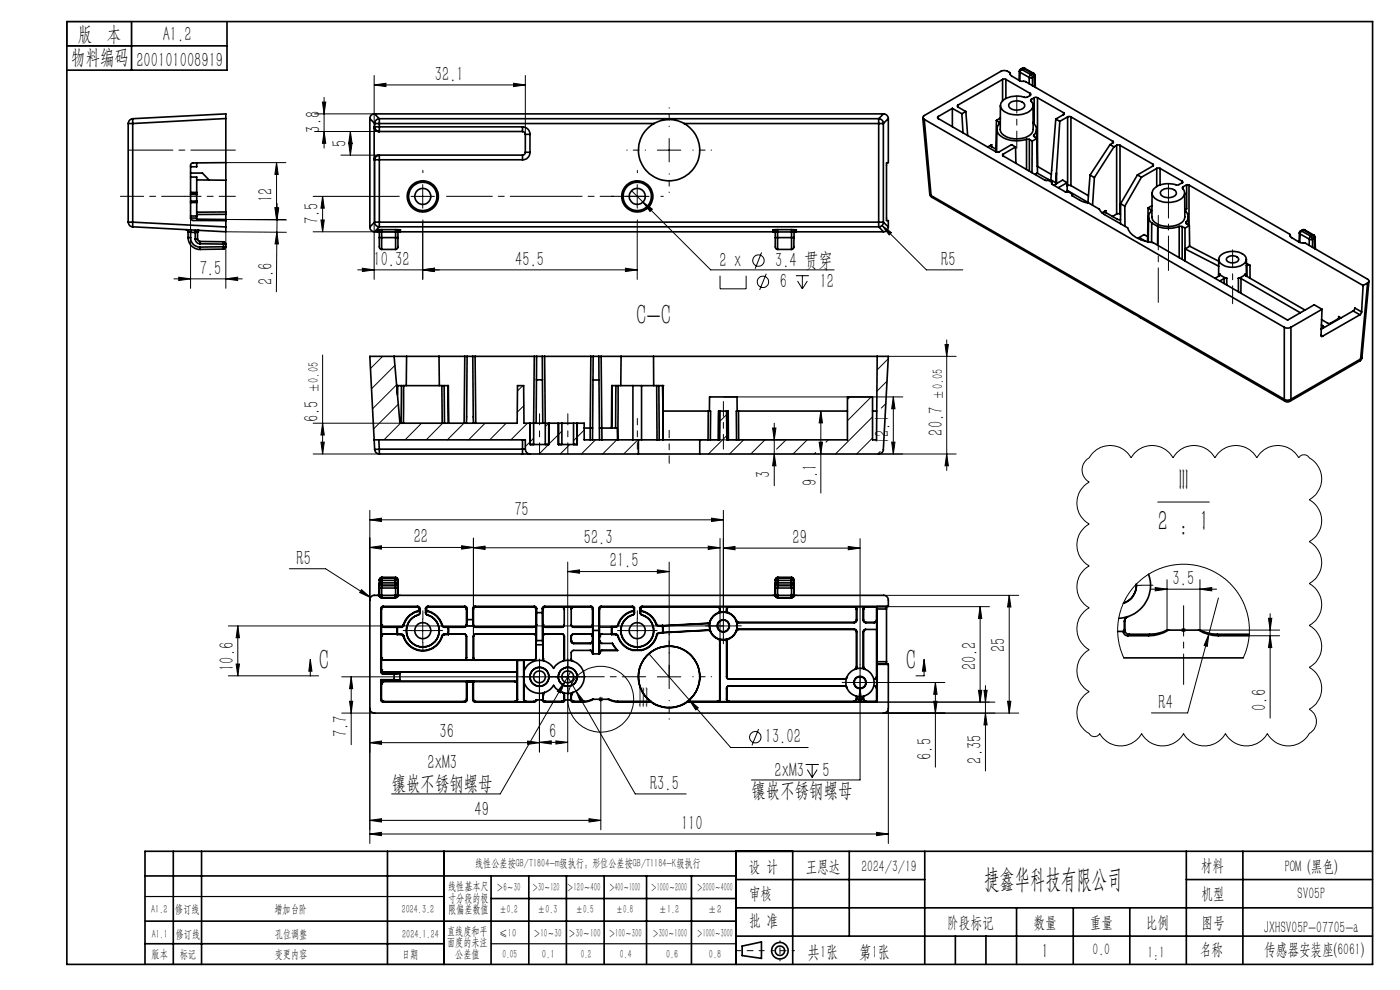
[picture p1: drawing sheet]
<svg xmlns="http://www.w3.org/2000/svg" width="297mm" height="210mm" viewBox="0 0 297 210" stroke-linecap="round" stroke-linejoin="round" font-family="sans-serif">
<defs><g id="words">
<g font-size="6.3">
<text x="134.9" y="69">C-C</text>
<text x="250.1" y="104">III</text>
<text x="245.6" y="112.7">2 : 1</text>
<text x="67.6" y="142.2">C</text>
<text x="192.2" y="142.2">C</text>
<text x="135.5" y="150.2">III</text>
</g>
<text font-size="5.6" x="208.8" y="188.3">捷鑫华科技有限公司</text>
<g font-size="4.4">
<text x="16.5" y="8.6">版 本</text>
<text x="34.5" y="8.6">A1.2</text>
<text x="15.1" y="13.7">物料编码</text>
<text x="28.9" y="14.2">200101008919</text>
<text x="92.3" y="17.1">32.1</text>
<text x="67.9" y="28.1" transform="rotate(-90 67.9 28.1)">3.8</text>
<text x="73.5" y="31.2" transform="rotate(-90 73.5 31.2)">5</text>
<text x="57.8" y="42.9" transform="rotate(-90 57.8 42.9)">12</text>
<text x="67.6" y="47.6" transform="rotate(-90 67.6 47.6)">7.5</text>
<text x="42.4" y="58.3">7.5</text>
<text x="79.2" y="56.4">10.32</text>
<text x="109.3" y="56.4">45.5</text>
<text x="152.7" y="56.6">2 x</text>
<text x="164.4" y="56.6">3.4 贯穿</text>
<text x="199.7" y="56.4">R5</text>
<text x="57.8" y="60.4" transform="rotate(-90 57.8 60.4)">2.6</text>
<text x="165.4" y="61.1">6</text>
<text x="173.9" y="61.1">12</text>
<text x="67.6" y="89.5" transform="rotate(-90 67.6 89.5)">6.5</text>
<text x="188.7" y="94.2" transform="rotate(-90 188.7 94.2)">12.1</text>
<text x="200" y="92.4" transform="rotate(-90 200 92.4)">20.7</text>
<text x="163.4" y="101.5" transform="rotate(-90 163.4 101.5)">3</text>
<text x="173.3" y="103" transform="rotate(-90 173.3 103)">9.1</text>
<text x="109.1" y="109.4">75</text>
<text x="62.9" y="119.8">R5</text>
<text x="87.8" y="115.2">22</text>
<text x="123.8" y="115.3">52.3</text>
<text x="168.2" y="115.4">29</text>
<text x="129.4" y="120.3">21.5</text>
<text x="248.8" y="124.1">3.5</text>
<text x="49.6" y="142.3" transform="rotate(-90 49.6 142.3)">10.6</text>
<text x="207.1" y="142.2" transform="rotate(-90 207.1 142.2)">20.2</text>
<text x="213.2" y="138.4" transform="rotate(-90 213.2 138.4)">25</text>
<text x="245.8" y="150.3">R4</text>
<text x="268.6" y="150.8" transform="rotate(-90 268.6 150.8)">0.6</text>
<text x="73.6" y="156.4" transform="rotate(-90 73.6 156.4)">7.7</text>
<text x="93.2" y="156.6">36</text>
<text x="116.5" y="156.6">6</text>
<text x="162.2" y="157.7">13.02</text>
<text x="197.6" y="161.2" transform="rotate(-90 197.6 161.2)">6.5</text>
<text x="208.2" y="162" transform="rotate(-90 208.2 162)">2.35</text>
<text x="83.1" y="167.5">镶嵌不锈钢螺母</text>
<text x="90.7" y="163.2">2xM3</text>
<text x="137.9" y="167.5">R3.5</text>
<text x="164.3" y="164.7">2xM3</text>
<text x="174.5" y="164.7">5</text>
<text x="100.6" y="173.1">49</text>
<text x="159.4" y="169.1">镶嵌不锈钢螺母</text>
<text x="144.5" y="176">110</text>
<text x="221" y="203.2">1</text>
</g>
<g font-size="3.8">
<text x="171.3" y="203.2">共1张</text>
<text x="182.3" y="203.2">第1张</text>
</g>
<g font-size="3.5">
<text x="158.9" y="184.9">设 计</text>
<text x="170.9" y="184.9">王恩达</text>
<text x="182.7" y="184.9">2024/3/19</text>
<text x="254.7" y="184.7">材料</text>
<text x="272.6" y="184.9">POM (黑色)</text>
<text x="158.9" y="190.8">审核</text>
<text x="254.9" y="190.7">机型</text>
<text x="275.3" y="190.7">SV05P</text>
<text x="158.9" y="196.5">批 准</text>
<text x="200.9" y="196.9">阶段标记</text>
<text x="219.3" y="196.9">数量</text>
<text x="231.2" y="196.9">重量</text>
<text x="243.1" y="196.9">比例</text>
<text x="254.9" y="196.9">图号</text>
<text x="268.1" y="197.9">JXHSV05P-07705-a</text>
<text x="231.8" y="202.5">0.0</text>
<text x="243.4" y="203.2">1:1</text>
<text x="254.5" y="202.5">名称</text>
<text x="268.2" y="202.5">传感器安装座(6061)</text>
</g>
<g font-size="3.1">
<text x="67.6" y="83.4" transform="rotate(-90 67.6 83.4)">±0.05</text>
<text x="200" y="84.8" transform="rotate(-90 200 84.8)">±0.05</text>
</g>
<g font-size="2.5">
<text x="100.8" y="184">线性公差按GB/T1804-m级执行；形位公差按GB/T1184-K级执行</text>
<text x="95.1" y="188.8">线性基本尺</text>
<text x="95.1" y="191.3">寸分段的极</text>
<text x="105.3" y="189.1">＞6～30</text>
<text x="112.9" y="189.1">＞30～120</text>
<text x="120.2" y="188.9">＞120～400</text>
<text x="129.2" y="188.9">＞400～1000</text>
<text x="138.1" y="189.1">＞1000～2000</text>
<text x="147.8" y="189.1">＞2000～4000</text>
<text x="32.1" y="193.6">A1.2</text>
<text x="37.2" y="193.6">修订线</text>
<text x="58.2" y="193.6">增加台阶</text>
<text x="85.2" y="193.6">2024.3.2</text>
<text x="95.1" y="193.8">限偏差数值</text>
<text x="105.9" y="193.8">±0.2</text>
<text x="114.1" y="193.8">±0.3</text>
<text x="122.2" y="193.8">±0.5</text>
<text x="130.7" y="193.8">±0.8</text>
<text x="139.8" y="193.8">±1.2</text>
<text x="150.2" y="193.8">±2</text>
<text x="32.2" y="203.2">版本</text>
<text x="32.2" y="198.9">A1.1</text>
<text x="37.3" y="198.9">修订线</text>
<text x="38.1" y="203.2">标记</text>
<text x="58.3" y="203.2">变更内容</text>
<text x="58.3" y="198.9">孔位调整</text>
<text x="85.3" y="203.2">日期</text>
<text x="85.3" y="198.9">2024.1.24</text>
<text x="94.8" y="198.3">直线度和平</text>
<text x="94.8" y="200.7">面度的未注</text>
<text x="96.6" y="203.2">公差值</text>
<text x="105.9" y="198.7">≤10</text>
<text x="106.6" y="203.2">0.05</text>
<text x="113.2" y="198.7">＞10～30</text>
<text x="115" y="203.2">0.1</text>
<text x="120.6" y="198.7">＞30～100</text>
<text x="123.2" y="203.2">0.2</text>
<text x="129.1" y="198.7">＞100～300</text>
<text x="131.5" y="203.2">0.4</text>
<text x="138.4" y="198.7">＞300～1000</text>
<text x="141.3" y="203.2">0.6</text>
<text x="147.8" y="198.7">＞1000～3000</text>
<text x="150.4" y="203.2">0.8</text>
</g>
</g></defs>
<g fill="none" stroke="#000" stroke-width=".21">
<path d="M79.4 18l2.5-.3v.7zM79.4 16v10.9M79.4 18h32M108.9 17.7l2.5 .3-2.5 .4zM111.4 16v12.5M47.9 34.5h12.7M58.7 34.5l.3 2.5h-.7zM58.7 34.5v12.1M66.7 27.9h13.7M66.7 24.2h12.7M68.4 21.7h.7l-.3 2.5zM68.8 20.7v10.7"/>
<path d="M68.8 27.9l.3 2.5h-.7zM72.3 32.9h8.1M74 30.4h.7l-.4 2.5zM74.3 27.9l.4 2.5h-.7zM74.3 27.9v5M79.4 33.9v25.4M89.7 39.1v5.1M135.2 39.1v5.1M139.5 31.8h4.9M142 29.4v5M36.9 59.2h14.5M37.9 58.8l2.5 .4-2.5 .3z"/>
<path d="M40.4 46.2v15M47.9 59.2l2.5-.4v.7zM58.3 44.1h.7l-.3 2.5zM58.4 44.1h.7l-.3 2.5zM58.7 49.2l-.1 12.7M58.7 49.2l.4 2.5h-.8zM58.8 43.1v3.5M58.8 46.6l-.1 2.6M60.6 46.6h-12.7l12.8 .1M60.7 49.3l-12.8-.1v12M66.4 41.7h17.8M66.4 49.2h18.4"/>
<path d="M68.1 46.7h.7l-.4 2.5zM68.4 41.7l.4 2.5h-.7zM68.4 41.7v7.5M76.9 56.9l2.5 .3-2.5 .4zM87.2 41.7h5M89.7 47.2v12.1M89.7 57.2l2.5-.3v.7zM132.7 56.9l2.5 .3-2.5 .4zM132.7 41.7h5M134 40.5l2.4 2.4M135.2 47.2v12.1M135.2 57.2h-59.3"/>
<path d="M136.4 42.9l2 1.5-.5 .5zM136.4 42.9l14.4 14.3h26.2M152.8 58.5v2.8h5.5v-2.8M161.6 53.5l-1.4 3.5M162.6 58.1l-1.5 3.4M168.8 58.5h2.8M169.2 59.6l1 1.7M170.2 58.5v2.8M171.3 59.6l-1.1 1.7M187.1 47.8l2 1.5-.5 .5zM187.1 47.8l9.4 9.4h7.8M68.4 75.3v21"/>
<path d="M81.2 75.6l-2.6 2.6M83.8 77.5l-5 5M188.4 76.1l-2.3 2.3M188.5 75.6h14.3M200.5 73.1h.7l-.4 2.5zM200.8 72.1v27.7M66.4 96.3h14.1M66.4 89.8h18.4M68.1 93.8h.7l-.4 2.5zM68.4 89.8l.4 2.5h-.7zM84.1 81.6l-5.1 5.1M84.5 85.8l-5.3 5.2"/>
<path d="M84.9 89.8l-3.4 3.5M89.4 89.8l-3.5 3.5M93.9 89.8l-3.5 3.5M98.4 89.8l-3.5 3.5M102.9 89.8l-3.5 3.5M107.4 89.8l-3.5 3.5M110.9 81.8l-1.1 1.1M111.2 86l-1.5 1.4M111.9 89.8l-3.5 3.5M113.2 92.9l-1.8 1.8M116.4 89.8l-.7 .7M119.2 91.4l-4.8 4.9"/>
<path d="M120.9 94.3l-2 2M123.9 91.2l-2.2 2.3M126.3 93.3l-3 3M130.8 93.3l-3 3M135.3 93.3l-3 3M148.4 93.3h17.9M148.8 93.3l-.4 .3M153.5 84.2h38M154.2 87.9l-1.5 1.5M154.2 92.4l-3.9 3.9M157.8 93.3l-3 3M162.3 93.3l-3 3"/>
<path d="M163.9 90.8h.7l-.3 2.5zM164.3 89.8v13.2M164.3 96.3l.3 2.5h-.7zM166.8 93.3l-2.1 2M171.2 93.3l-3 3M173 96l-.3 .3M173.8 93.8h.7l-.4 2.5zM174.1 87.2v17.4M174.1 87.2l.4 2.5h-.7zM175.7 93.3l-.5 .5M180.3 84.2l-.5 .5M184.8 84.2l-5 5"/>
<path d="M185.1 88.4l-7.9 7.9M185.1 92.9l-3.4 3.4M186.4 96.3h16.4M186.7 95.8l-.5 .5M187.9 85.6l-.9 1M188.2 80.8l-2.2 2.2M189.2 93.8h.7l-.4 2.5zM189.5 84.2l.4 2.5h-.7zM189.5 84.2v12.1M200.8 96.3l.4 2.5h-.7zM231.8 96.1a5.1 5.1 0 0 1 8.2 1 5.1 5.1 0 0 1 8.8 0 5.1 5.1 0 0 1 8.9 0 5.1 5.1 0 0 1 8.9 0 5.1 5.1 0 0 1 8.9 0 1.29 1.29 0 0 1 2.2 0 5.1 5.1 0 0 1 0 8.9 5.1 5.1 0 0 1 0 8.9 5.1 5.1 0 0 1 0 8.9 5.1 5.1 0 0 1 0 8.9 5.1 5.1 0 0 1 0 8.9 5.1 5.1 0 0 1 0 8.9 2.94 2.94 0 0 1 0 5.1 5.1 5.1 0 0 1-8.8 0 5.1 5.1 0 0 1-8.9 0 5.1 5.1 0 0 1-8.9 0 5.1 5.1 0 0 1-8.9 0 5.1 5.1 0 0 1-8.9 0 1.26 1.26 0 0 1-2.2 0 5.1 5.1 0 0 1 0-8.9 5.1 5.1 0 0 1 0-8.9 5.1 5.1 0 0 1 0-8.9 5.1 5.1 0 0 1 0-8.9 5.1 5.1 0 0 1 0-8.8 5.1 5.1 0 0 1 0-8.9 2.94 2.94 0 0 1 0-5.2zM78.5 116.1l2.4-.3v.7z"/>
<path d="M78.5 110.3l2.4-.4v.7zM78.5 108.3v19M78.5 116.1h21.9M78.5 110.3h75M97.9 115.8l2.5 .3-2.5 .4zM100.4 114.1v20.9M100.4 116.2l2.5-.4v.7zM100.4 116.2h52.4M120.4 119.2v20.6M142 119.2v26.9M150.2 115.8l2.6 .4-2.6 .3zM151 109.9l2.5 .4-2.5 .3z"/>
<path d="M152.8 114.2v21.8M153.5 108.3v20.7M153.5 116.3l2.4-.4v.7zM153.5 116.3h29M180 115.9l2.5 .4-2.5 .3zM182.5 114.3v26.7M245.6 106.5h10.9M48.4 132.8h107.5M50.4 132.8v10.6M50.4 132.8l.4 2.5h-.7zM61.4 120.6h7.7l9.5 6.1M65.8 139.9l.4 2.5h-.7z"/>
<path d="M65.8 139.9v3.5M76.7 125.1l1.9 1.6-2.3-1zM87.2 133.8h5M89.7 131.3v5M120.4 121.2l2.5-.3v.7zM120.4 121.2h21.6M132.7 133.8h5M135.2 131.3v5M137.7 138.7l8.5 9.8M139.5 120.9l2.5 .3-2.5 .4zM153.5 130.3v5M187.4 126.3h28.7"/>
<path d="M188.1 128.7h21.8M196 139.9l.4 2.5h-.7zM196 139.9v3.5h-1.7M207.9 128.7v20.2M207.9 128.7l.4 2.5h-.7zM214.1 126.3v25M214.1 126.3l.4 2.5h-.8zM238.4 139.6l-1-2.9-.3-1.9v-1.8l.2-2 .5-1.8 1.3-2.8 1.2-1.6 1.2-1.3 2.4-1.8 1.4-.8 1.8-.6 3.3-.6h1.9l1.7 .3 3.2 1.1 2.7 1.7 1.5 1.4 1.2 1.6 1.5 2.8 .6 1.7 .3 2.1v2l-.2 2.2-1.1 3M240.8 124.2h1.3M244.1 125h14M245.1 124.6l2.5 .4-2.5 .3zM247.6 123v10.7"/>
<path d="M250.6 133.7h1M250.7 133.3l.7 .7M251.1 133.2v1M251.4 133.3l-.7 .7M254.6 125l2.5-.4v.7zM254.6 123v10.7h16.9M256.4 134.6l-.3 2.5-.7-.2zM256.4 134.6l-4.4 16.6h-7.7M258.5 126.9l-2.1 7.7M265 134.9h6.5M269.1 131.2h.7l-.3 2.5zM269.5 134.9l.3 2.5h-.7z"/>
<path d="M269.5 130.2v22.1M48.4 143.4h19.2M50.1 140.9h.7l-.4 2.5zM72.5 143.6h44.4M72.5 151.3h6.9M74.2 148.8h.6l-.3 2.5zM74.5 143.6l.3 2.5h-.6zM74.5 143.6v14.4M78.5 157.5l2.4-.3v.7zM78.5 150.3v28.6M78.5 157.5h35.9M111.9 157.2l2.5 .3-2.5 .4z"/>
<path d="M114.4 157.5l2.5-.3v.6zM114.4 157.5h6M114.4 141.1v18.5M117.9 157.2l2.5 .3-2.5 .3zM117.9 143.6h5M119.8 144.7l-.9 2.3-.6-.4zM119.8 144.7l-13.7 23.7h-23M120.4 147.3v12.2M120.4 143.6l1.8 3M120.4 141.1v5M121.1 142.5l-1.3 2.2M122.2 146.6l1.6 2-.6 .3z"/>
<path d="M122.2 146.6l12.6 21.8h10.8M126.9 148.3h1.1M127.1 148l.7 .7M127.5 147.8v28.2M127.8 148l-.7 .7M139.5 143.6h4.9M146.2 148.5l1.9 1.6-.5 .5zM146.2 148.5l8.8 10.1h16.4M160.9 154.6l-1.4 3.5M180 144.8h4.9M182.5 146.1l.3 2.5h-.7zM182.5 142.3v23.1h-23.1"/>
<path d="M186.2 144.8h14.2M187.4 151.3h28.7M188.5 150.3v28.6M198.1 148.8h.7l-.4 2.5zM198.4 144.8l.4 2.5h-.7zM198.4 144.8v17.9M207.6 146.4h.7l-.4 2.5zM208.7 146.4h.7l-.3 2.5zM209.1 151.3l.3 2.5h-.7zM209.1 145.4v18.1M211.1 148.9h-25M213.7 148.8h.8l-.4 2.5z"/>
<path d="M78.5 174l2.4-.3v.7zM78.5 176.9l2.4-.3v.7zM78.5 174h49M78.5 176.9h110M125 173.7l2.5 .3-2.5 .4zM170.9 162.2h2.8M171.3 163.3l1 1.6M172.3 162.2v2.7M173.4 163.3l-1.1 1.6M185.9 176.6l2.6 .3-2.6 .4z"/>
<circle cx="160.9" cy="55.3" r="1.21"/>
<circle cx="161.8" cy="59.8" r="1.21"/>
<circle cx="127.5" cy="148.3" r="7"/>
<circle cx="160.2" cy="156.4" r="1.21"/>
</g>
<g fill="none" stroke="#000" stroke-width=".35">
<path d="M14.2 4.6h277v200h-277zM14.2 9.7h34M27.9 4.6v10.3M48.2 4.6v10.3h-34M212.7 16.9h.7M212.7 16.9l-9.5 5.4M212.7 16.9v4.5M213.4 16.9l5.1 2.9M213.4 16.9v4M214.3 15.6v.2M216.3 15.1l.1 .2M216.3 15.1l-.1 1.9"/>
<path d="M216.4 15.3l1.9 1.1M216.4 15.3v1.8M216.5 14.7l-.2 .4M216.5 14.7h.2M216.7 14.7l-.3 .6M216.7 14.7l2 1.1M216.9 14.5h.5M216.9 14.5h.2M216.9 14.5l-.4 .2M217.1 14.5h.3M217.1 14.5l2 1.1M217.1 14.5l-.4 .2"/>
<path d="M217.4 14.5l1.9 1.1M218.3 16.4h.7M218.3 16.4v1.4M218.5 19.8l.2 .2-.2 .2M218.5 19.8v.4M218.7 15.8l-.4 .6M218.7 15.8l.3 .6M219 16.4v1.8M219.1 15.6l.3 .6M219.1 15.6l-.4 .2M219.3 15.6l.3 .4M219.3 15.6h-.2"/>
<path d="M219.4 16.2l-.4 .2M219.4 16.2l.1 2.2M219.6 16l-.2 .2M219.6 16v2.5M27.2 26.2h1M27.2 26.2v20.9M28.2 25.2v1M28.2 25.2a1.03 1.03 0 0 0-1 1M28.2 26.2v20.9M40.4 37.6h1.3v3.2M40.4 36.7h2.5l1.5 1.5M41.7 38.2h6.2"/>
<path d="M41.7 34.6v.8h-1.3M47.9 25.1v-.9l-19.7 1M47.9 34.5l-7.1 .1-.3 .2-.1 11.4M47.9 38.2v6.8M47.9 25.1l-19.7 1.1M47.9 25.1v13.1M78.5 25.1v23M78.5 25.1l1 1.1M79.4 26.9a.96 .96 0 0 0 1 1h30.4M79.4 33.9h.1M79.4 26.9h.1M79.4 26.9v7"/>
<path d="M79.4 24.2a.96 .96 0 0 0-.9 .9M79.4 24.2l1.1 1M79.4 24.2h108M79.5 33.9h1M79.5 33.9a.89 .89 0 0 1 1-.9v.9M79.5 26.9a.86 .86 0 0 0 1 .9v-.9M79.5 26.9h1M79.5 26.2h1M79.5 26.2v.7M79.5 33.9v13.2M80.5 25.2v1M80.5 25.2a1.02 1.02 0 0 0-1 1"/>
<path d="M80.5 26.2v.7M80.5 33.9v13.2M80.5 26.2h58.2M80.5 33.9h30.3M80.5 26.9h30.3M80.5 25.2h105.9M110.8 26.9a1.57 1.57 0 0 1 1.6 1.6M110.8 32.9v1M110.8 27.9a.6 .6 0 0 1 .6 .6M110.8 26.9v1M110.8 32.9h-30.4a.96 .96 0 0 0-1 1M111.4 32.3a.6 .6 0 0 1-.6 .6"/>
<path d="M111.4 32.3h1M111.4 28.5h1M111.4 28.5v3.8M112.4 32.3a1.57 1.57 0 0 1-1.6 1.6M112.4 28.5v3.8M138.7 26.2a6.5 6.5 0 0 0-1.8 9.8 6.5 6.5 0 0 0 10 0 6.5 6.5 0 0 0-1.8-9.8M138.7 26.2a6.4 6.4 0 0 1 6.4 0M145.1 26.2h41.3M186.4 26.2h1M186.4 25.2v1M186.4 25.2a1.02 1.02 0 0 1 1 1M186.4 26.2v20.9"/>
<path d="M187.4 26.2v20.9M187.4 24.2a1.02 1.02 0 0 1 1.1 .9M187.4 24.2l-1 1M188.5 25.1v9.4l-.4 .1v12.2h.4v1.3M188.5 25.1l-1.1 1.1M195.8 25l1.4 16.1M196.1 25.3a.42 .42 0 0 1-.3-.4 .42 .42 0 0 1 .3-.4l16.2-9.4a1.76 1.76 0 0 1 1.9 .3l.2 .6 1.9 1.1 1.3 .2 56 32.4 .2 .6 1.9 1.1 1.3 .2 13.1 7.6a.43 .43 0 0 1 .3 .4 .43 .43 0 0 1-.3 .4M196.1 25.3l76.4 44.1M196.1 25.3l1.4 16.2M199 24.7l-.1 .2 .1 .2M199 25.1l12.3 7.1M199 24.7v.4"/>
<path d="M202 23l-3 1.7M202 23l2 1.1M202 23v3.9M203.2 22.3l-.1 .1 .1 .3M203.2 22.7l1.7 1M203.2 22.3v.4M204 24.1l.3 4.1M204.9 23.7l-.9 .4M204.9 23.7l.4 5M210.4 30.7l-.2 .2 .2 .2M210.4 30.7l-.9 .5M210.4 31.1l.9 .6"/>
<path d="M210.4 30.7v.4M211.4 25.6l.5 .3M211.4 25.6l-.1 6.6M211.5 27.4l-.1 4.9M211.9 25.9l.2 .2a1.84 1.84 0 0 0 .8 3.1 6.7 6.7 0 0 0 4.9 .4M211.9 25.9v.4M212.2 22.4v5a2.52 2.52 0 0 0 2.6 2 4.1 4.1 0 0 0 4.3-1.5v-5.5M212.2 25l-.8 .6M212.8 32.7a.19 .19 0 0 0-.1 .2 .19 .19 0 0 0 .1 .2M212.8 33.1l8.9 5.1h.7l.8 .5M212.8 32.7v.4M214.1 22a2.27 2.27 0 0 1 3.2 .2 1.17 1.17 0 0 1-1.4 1.1 1.39 1.39 0 0 1-1.9-1.2z"/>
<path d="M215.4 31.2l-.8-.5-2.7 1.5h-.6M215.4 31.2l-2.6 1.5M215.4 31.2l.1 3.4M217.8 29.6h.6M217.8 29.6v6.3M218.4 29.6l.6 .3M218.4 29.6v6.7M218.5 20.2l-.8 .5a5.5 5.5 0 0 0-5 .7 1.39 1.39 0 0 0 .6 2.4 5 5 0 0 0 5.5-.6 1.5 1.5 0 0 0-.1-2l.1-.1M218.8 21.1v.4M219 29.9l-.1 6.7M219.3 28.6v.3l.7 .4M219.3 28.6v.3"/>
<path d="M219.4 25.9l-.2 .2a1.61 1.61 0 0 1 .1 2.5M219.4 25.9l-.2 .1M219.4 25.9v.4M219.4 20.7h.7M219.4 20.7l-.6 .4M219.4 20.7v5.6M219.6 37l.4-.3 2.5 1.4h.4M219.9 27.4v1.9M220 29.3l-1 .6M220 29.3l.1 7.5M220.1 35.3h.1M220.1 20.7l5.5 3.2"/>
<path d="M220.1 20.7v14.6M220.1 35.3l2.9 1.7M222.9 38.1l1.1 .7M223.2 38.7l-.1 .2 .1 .2 2.8 1.6h.6l.9 .5M223.2 38.7v.4M224 25.3l-1.1 12.8M224 25.3l.8 .4M224 38.8v.2M224.1 36.7l-.1 2.1M224.1 36.7l.1 2.2M224.8 25.7l-.7 11M225.6 23.9l.2 .2-.1 .2-1.7 1"/>
<path d="M225.6 23.9v.4M226.4 38.8l-1-.6-1.8 1.1M226.4 38.8l-1.9 1M226.4 38.8v1.9M226.5 24.8h.7M226.5 39.4h.7M226.5 24.8l-1.7 .9M226.5 24.8v14.6M226.5 39.4h-.1M227.2 24.8l8.8 5.1M227.2 24.8v14.6M227.2 39.4l3.7 2.1"/>
<path d="M231.2 37.1l1 .6M231.2 37.1l-.4 5.9M232.2 37.7l-.4 5.8M235.5 30.7l.8 .4M235.5 30.7l-4.3 6.4M236 29.9a.19 .19 0 0 1 .2 .2 .19 .19 0 0 1-.2 .2M236 30.3l-.5 .4M236 29.9v.4M236.3 31.1l-4.1 6.6M236.9 30.8h.7M236.9 30.8l-.6 .3M236.9 30.8v14.6"/>
<path d="M237.6 30.8l6.9 4M237.6 30.8v14.6M241.3 37.1l.8 .5M241.3 37.1l-3.6 6.1M242.1 37.6l-3.5 6.1M244.5 34.8l.2 .2-.2 .2M244.5 35.2l-3.2 1.9M244.5 34.8v.4M245.4 35.7h.7M245.4 35.7l-3.3 1.9M245.4 35.7v3.9M246.1 35.7l4.7 2.7"/>
<path d="M246.1 35.7v3.6M250.8 38.4l.1 .3-1.1 .6a5 5 0 0 0-5.1 .9 1.54 1.54 0 0 0 1 2.3 4.8 4.8 0 0 0 5.4-.9 1.6 1.6 0 0 0-.3-1.8l.2-.2M250.8 38.4v.4M251 39.6v.5M251.7 39.2l.5 .1M251.7 39.2l-.7 .4M251.7 39.2v5.1l-.3 .2M252.2 39.3l37 21.3M252.2 39.3v8.4M27.2 47.1a.96 .96 0 0 0 1 1M27.2 47.1h1M28.2 47.1v1"/>
<path d="M28.2 48.1l19.7 1.1v-1.1M28.2 47.1l19.7 1M39.4 48.7l.4 .2 .1 .3M39.9 49.2l.5 .1M39.9 50.4a2.53 2.53 0 0 0 2.6 2.5M39.9 50.4h.5M39.9 49.2v1.2M40.4 46.2l.1 .3 .4 .3h7M40.4 50.4a1.98 1.98 0 0 0 2.1 2M40.4 43h1.3M40.4 49.3v1.1M40.4 49.3h1"/>
<path d="M40.4 45.8h1.3M40.4 40.8h1.3M40.4 46.2l1.3 .1M40.5 48.8l-.1 .5M41.4 49v.3M41.4 50.7a1.03 1.03 0 0 0 1 1M41.4 50.7h.5M41.4 49.3v1.4M41.5 48.8l-.1 .2M41.7 41.3v1.3M41.7 40.8v.4M41.7 42.6v.4"/>
<path d="M41.7 43v2.8M41.7 42.6l-1.3 .1M41.7 41.2h-1.3l1.3 .1M41.7 41.2v.1M41.7 45.8v.7l6.2 .1M41.8 49.3h-.4M41.9 48.9l-.5 .1M41.9 48.9l-.1 .4M41.9 49.2h.1M41.9 50.7l.2 .4 .3 .1M41.9 49.2l-.1 .1M41.9 49.2v1.5"/>
<path d="M41.9 48.9h.1M41.9 49v.1M42 48.9l-.1 .3M42 48.9h-.1M42 48.9h.1M42.1 48.9h-.2M42.2 48.9h-.2M42.4 51.2v.5M42.4 51.7l5 .1M42.4 51.2l5 .1M42.5 52.4v.5M47.4 51.3v.5"/>
<path d="M47.4 52.3v.5M47.4 52.3h.5M47.4 51.3l.4 .1 .1 .4M47.4 51.8h.5M47.4 51.8v.5M47.4 52.3l-4.9 .1M47.4 52.8l-4.9 .1M47.9 52.3l-.1 .4-.4 .1M47.9 45h-6.2M47.9 46.6v.2M47.9 45v.5M47.9 45.5v1.1"/>
<path d="M47.9 46.8v1.3M47.9 51.8v.5M47.9 45.5h-6.2M78.5 48.1a1.02 1.02 0 0 0 .9 1.1M79.4 49.2h.6M79.5 47.1h1M79.5 47.1a.96 .96 0 0 0 1 1M79.5 47.1l-1 1M79.9 48.8l.5 .3M79.9 48.8h.1M80 48.8l.3 .2M80 48.8l.1 .1"/>
<path d="M80.3 48.9l-.3 .3M80.3 49l.1 .2M80.3 49h.1M80.4 49l-.4 .2M80.4 49.1v.2M80.4 49.1l.1 .2M80.5 52.4l.1 .3 .4 .2M80.5 47.1v1M80.5 50.4v1.9M80.5 50.4h.5M80.5 49.3v1.1M80.5 48.1h105.9"/>
<path d="M80.5 47.1h105.9M80.5 48.1l-1.1 1.1M81 48.7l-1.1 .1M81 48.7v.5M81 49.2l-.5 .1M81 50.4v2.5M81 49.2v1.2M81 48.7h2.9M81 49.2h2.9M81 50.4h2.9M81 52.9h2.9M83.9 48.7l1 .1"/>
<path d="M83.9 49.2h.5v1.2M83.9 48.7v.5M83.9 50.4h.5M83.9 50.4v2.5M83.9 49.2v1.2M84.4 50.4v.3a3.2 3.2 0 0 1-.1 2.1l-.4 .1M84.5 49.1v.1zM84.5 49l.3 .2M84.6 49l-.1 .2M84.6 49h.1M84.6 48.9l.2 .3M84.8 49.2h79.2"/>
<path d="M84.9 48.8l-.3 .2M84.9 48.8l-.1 .1M84.9 48.8l-.4 .3M84.9 48.8h.1M163.9 48.8l.5 .3M163.9 48.8h.1M164 48.8l.3 .2M164 48.8l.1 .1M164.3 48.9l-.3 .3M164.3 49l.1 .2M164.3 49h.1M164.4 49l-.4 .2"/>
<path d="M164.4 49.1l.1 .2M164.5 52.4l.1 .3 .4 .2M164.5 50.4v1.9M164.5 50.4h.5M164.5 49.3v1.1M165 48.7l-1.1 .1M165 48.7v.5M165 49.2l-.5 .1M165 50.4v2.5M165 49.2v1.2M165 48.7h2.9M165 49.2h2.9"/>
<path d="M165 50.4h2.9M165 52.9h2.9M167.9 48.7l1 .1M167.9 48.7v.5M167.9 49.2l.6 .1v1.1M167.9 50.4h.6M167.9 50.4v2.5M167.9 49.2v1.2M168.5 49.1v.1zM168.5 50.4l-.1 1.1a1.14 1.14 0 0 1-.4 1.4h-.1M168.5 49l.3 .2M168.6 49l-.1 .2"/>
<path d="M168.6 49h.1M168.6 48.9l.2 .3M168.8 49.2h18.6M168.9 48.8l-.3 .2M168.9 48.8l-.1 .1M168.9 48.8l-.4 .3M168.9 48.8h.1M186.4 47.1v1M186.4 47.1h1M186.4 48.1l1 1.1M187.4 47.1a.96 .96 0 0 1-1 1M187.4 47.1l1.1 1"/>
<path d="M188.5 48.1a1.09 1.09 0 0 1-1.1 1.1M197.2 41.1l.2 .4 .3 .4M197.2 41.1l.3 .4M197.5 41.5l.2 .4M197.5 41.5l75 43.2M197.7 41.9l74.9 43.2M226.4 40.4l4.4 2.5M227.5 41.2a.2 .2 0 0 0-.2 .2 .2 .2 0 0 0 .2 .1 7.3 7.3 0 0 0 3.5 1.6l2.2 1.3 .4 .6 .7 .5 4.9 2.8a5.6 5.6 0 0 0 4.9 3.1l.5 .1 28.6 16.4 5.6-3.2 1.7 .9M227.5 41.2v.3M234.6 44.7l-.2 .1 .2 .3 2.6 1.5h.5M234.6 44.7l-.8 .4M234.6 44.7v.4"/>
<path d="M236.9 45.4h.7M236.9 45.4l-.9 .5M237.6 45.4l.1 .1M237.7 43.2l.9 .5M237.7 43.2v4.2M238.6 43.7l.1 4.3M242 50.6l1 .5M242 50.6v.2M243.5 50.2l-.8-.4-1.3 .7 .6 .1M243.6 44.1l.5 .4M243.6 44.1l-.1 7.2M243.7 46l-.1 5.3"/>
<path d="M244.1 44.5l.2 .2a1.62 1.62 0 0 0 0 2.6M244.1 44.5v.4M244.3 47.3l1.3 .7M244.3 47.3v4.1M244.4 40.9v5.1a2.79 2.79 0 0 0 2.9 2 3.9 3.9 0 0 0 3.9-1.5l.1-5.6M244.4 43.6l-.8 .5M245.6 48a6.9 6.9 0 0 0 4.6 0M245.6 48v4M246.4 40.4a2.33 2.33 0 0 1 3 .2 .89 .89 0 0 1-.9 1.2 1.81 1.81 0 0 1-2.3-.8zM250.2 48l.6 .1M250.2 48v6.6M250.8 48.1l.6 .3"/>
<path d="M250.8 48.1v6.9M251.4 44.7a1.64 1.64 0 0 1 .2 2.4M251.4 48.4v6.9M251.4 52.8l.9-.6 6.3 3.2M251.4 52.8l7.2 3.7M251.4 52.8v2.6M251.5 44.4v.4M251.6 47.1l.1 .4 .6 .3M251.6 47.1v.3M252.1 46v1.7M252.3 47.8l-.9 .6M252.3 47.8l.1 4.4"/>
<path d="M258.6 55l-.1 3.6M258.8 58.2v.2l-1 .6M258.8 58.2l.8 .6 .6 .2M258.8 54.3a4 4 0 0 1 5.4 .2 1.5 1.5 0 0 1-1.2 2 3.8 3.8 0 0 1-4.3-1.1l-.1-.5zM258.8 58.2v.2M259.7 59.1l-.9 .5M259.7 59.1v1M260.2 59l-.5 .1M260.2 59v1.5M260.3 54.7a1.65 1.65 0 0 1 2.5 .3 1.52 1.52 0 0 1-2.4 .4l-.2-.3zM262.7 59l.6 .1M262.7 59v2.9"/>
<path d="M263.3 59.1l12.6 7.2M263.3 59.1l-.1 3.1M264.2 58.2l-.6 .5-.9 .3M264.2 58.2l.1 .3 12.6 7.3M264.2 58.2v.2M264.4 55v3.6M264.4 55.8l.8 .5M264.5 56.3h.7M264.5 56.3h-.1M264.5 56.3v2.3M265.2 56.3v2.7M273.7 49.9v.2"/>
<path d="M275.7 49.4l.1 .2M275.7 49.4l-.1 1.9M275.8 49.6l1.9 1.1M275.8 49.6l-.1 1.8M275.9 49l-.2 .4M275.9 49h.3M276.2 49l-.4 .6M276.2 49l1.9 1.1M276.3 48.8h.5M276.3 48.8h.2M276.3 48.8l-.4 .2M276.5 48.8h.3"/>
<path d="M276.5 48.8l-.3 .2M276.5 48.8l2 1.1M276.8 48.8l1.9 1.1M277.7 50.7h.7M277.7 50.7v1.4M278.1 50.1l-.4 .6M278.1 50.1l.3 .6M278.4 50.7v1.8M278.5 49.9l.3 .6M278.5 49.9l-.4 .2M278.7 49.9l.3 .4M278.7 49.9h-.2"/>
<path d="M278.8 50.5l-.4 .2M278.8 50.5l.1 2.2M279 50.3l-.2 .2M279 50.3v2.5M290.4 59.6l-1.5 16.2M83.6 75.6l1.2 14.2h24.9l.1-8h1.3l.1 8h2M86.3 75.6h6.8M86.3 75.6l-.1 6.2M86.3 75.6h-7.8l1 19.7M93.1 75.6l.1 6.2M93.1 75.6h5.5M98.6 75.6h.5"/>
<path d="M98.6 75.6l-.1 14.2M99.1 75.6l-.1 14.2M99.1 75.6h1.2M100.3 75.6l.1 14.2M100.3 75.6h.5M100.8 75.6h12.5M100.8 75.6l.1 14.2M113.3 75.6h.5M113.3 75.6l-.1 14.2M113.8 75.6h1.2M113.8 75.6v5M115 75.6h.5"/>
<path d="M115 75.6l.1 14.2M115.5 75.6h9.8M115.5 75.6l.2 14.2M125.3 75.6h.5M125.3 75.6l-.1 15.2M125.8 75.6h1.2M125.8 75.6v5M127 75.6h.5M127 75.6l.2 17.7M127.5 75.6h4.3M127.5 75.6l.2 15.2M131.8 75.6h6.8"/>
<path d="M131.8 75.6l-.1 6.2M138.6 75.6h49.9l-1.1 19.7a.96 .96 0 0 1-1 1h-38M138.6 75.6l.1 6.2M186.1 75.6l-.2 17.7h-.8v-9.1h-5.3v9.1h-25.6l-.1-6.1M272.5 69.4a1.5 1.5 0 0 0 1.4 0M272.5 69.4v15.3M273.9 69.4v15.3M280.2 71.1l.1 .3 .3-.1M280.2 71.1l.4 .2M280.3 68.9l.3 .2M280.5 65.6l-6.6 3.8M280.5 65.6l-.3 5.5"/>
<path d="M280.6 69.1l.1 .3-.4 .3M280.6 69.1v.4M284 67.5l-1.8 1.1h-.5l-1.3-.8M284 67.2a.19 .19 0 0 1 .2 .2 .19 .19 0 0 1-.2 .1M284 67.2l.5 .2M284 67.2v.4M287.1 66l.3-.7 1.5 .9M287.1 66l1.4 .8M287.1 66l-6.8 3.8M288.4 76.6l-14.8 8.5M288.5 66.8l-7.9 4.5M288.6 76.2l-.2 .4"/>
<path d="M288.6 76.2l-14.7 8.5M288.9 66.2l-.4 .6M288.9 75.8v.4l-.5 .4M288.9 75.8l-.3 .4M289.2 60.6l-.3 5.6M290.1 60l-.9 .6M290.1 60l-1.5 16.2M79.4 93.3h32v2M79.5 95.3a1.03 1.03 0 0 0 1 1M80.4 93.3l.1 2M80.5 95.3v1M80.5 95.3h-1"/>
<path d="M80.5 96.3h30.3M80.5 95.3h30.3M84.3 81.8v1.4M84.3 81.8h.9M84.3 81.8v1.9M85.2 81.8h.5M85.2 81.8l-.1 8M85.7 81.8h8M85.7 81.8l-.1 8M93.7 81.8h.5M93.7 81.8l.1 8M94.2 81.8h.8"/>
<path d="M94.2 81.8l.1 8M95 81.8l.2 8M95 81.8l.1 8M110.8 95.3h.6M110.8 95.3v1M110.8 96.3h1.6M110.8 93.3v2M111.4 95.3a1.02 1.02 0 0 0 1 1M112.4 96.3h23M112.5 89.8v4.5h3.9v-4.5M113.2 89.8h2.5M113.2 89.8v4.5"/>
<path d="M113.8 80.6h1.3M113.8 80.6l-.1 9.2M115.7 89.8v4.5M115.7 89.8h3.5M118.5 89.8v4.5h3.9v-4.5M119.2 89.8h2.5M119.2 89.8v4.5M121.7 89.8h2.2v3.5h11.5M121.7 89.8v4.5M123.9 90.8h1.3M125.2 90.8h.5M125.2 90.8v2.5"/>
<path d="M125.8 80.6h1.3M125.8 80.6l-.1 12.7M127.2 90.8h.5M127.7 90.8v2.5M127.7 90.8h3.3v2.5M129.9 81.8l-.2 9M129.9 81.8h.8M129.9 81.8l-.1 9M130.7 81.8h.4M130.7 81.8l-.1 9M131.1 81.8v11.5M131.1 81.8h3.2"/>
<path d="M134.3 81.8v11.5M134.3 81.8h1.8M135.4 93.3h13M135.4 96.3h13M135.4 93.3v3M136.1 81.8h3.2M136.1 81.8v11.5M139.3 81.8l.1 11.5M139.3 81.8h.5M139.8 81.8v11.5M139.8 81.8h.8M140.6 81.8h.1"/>
<path d="M140.6 81.8l.1 5.4M140.6 81.8l.1 11.5M140.6 87.2h9.6M148.4 93.3v3M150.2 87.2h.5v6.1M150.2 87.2v6.1M150.5 87.2v-3h5.9v3M152.8 87.2h-.4v6.1M152.8 87.2l-.1 6.1h-4.3M152.8 87.2h1.3M154.1 87.2h.4v6.1M156.7 87.2h-.5v6.1"/>
<path d="M156.7 87.2h23.1M156.7 87.2v6.1M185.1 87.2h.9M272.5 84.7a1.28 1.28 0 0 0 1.4 0M272.5 84.7l.1 .4M272.6 85.1l.4 .2 .6-.2M273.9 84.7l-.3 .4M80.5 126.5l.3 .2M80.5 124.7l-.1 1.6M80.5 126.5l.3 .1M80.5 124.7h.5M80.5 123.7l.1 .3 .4 .2"/>
<path d="M80.5 123v2M80.5 123.7v1M80.5 123l.1 .1M80.6 123.1h.5M80.6 123.6h.5M80.6 123.6l.1 .4 .4 .1M80.6 123.1v.5M80.6 123.6l-.1 .1M80.6 126.1l-.1 .4M80.6 126.1l.4 .2M80.6 126.1h-.1l-.1 .3M80.8 126.6h-.2"/>
<path d="M80.8 126.7l.3 .1M80.8 129.1v13.4M80.8 129.1l.1 .2M80.9 139.5h.1M80.9 132.5h.1M80.9 132.5l.1 .3 .4 .3M80.9 132.5l.3 .5h.3M80.9 139.5l.2 .4 .3 .1M80.9 139.5l.3 .4 .3 .1M80.9 129.3v13M81 126.3l-.2 .3M81 126.3h2.9"/>
<path d="M81 124.7h2.9M81 124.7v1.6M81 122.5l-.3 .1-.2 .4M81 124.2v.5M81 122.5h.1M81 122.5h2.9M81 122.5l.1 .1M81 124.2h2.9M81.1 126.8l.1 .1M81.1 122.6v.5M81.1 122.6l-.4 .2-.1 .3M81.1 123.6v.5"/>
<path d="M81.1 126.3v.5M81.1 122.6h2.7M81.1 123.1h2.7M81.1 123.6h2.7M81.1 124.1h2.7M81.1 123.1v.5M81.1 126.8h2.7M81.1 124.1l-.1 .1M81.2 126.9l-.3-.1a1.57 1.57 0 0 0-2-.4l-.4 .7v23.2a.96 .96 0 0 0 .9 1h108a1.02 1.02 0 0 0 1.1-1v-9.4M81.2 126.9h2.4M81.3 128.6l-.3 .1-.2 .4M81.3 128.6h7.3"/>
<path d="M81.3 128.6l.2 .2M81.4 133.1h2.9M81.5 128.8l-.3 .1-.3 .4M81.5 134.5h-.3l-.3 .5M81.5 128.8h6.9M81.5 133h2.7M81.5 133l-.1 .1M83.6 126.9l.5-.2 .6-.4h79.5l1 .6M83.8 126.8l-.2 .1M83.8 122.6v.5M83.8 123.1h.5M83.8 122.6l.3 .1 .2 .4"/>
<path d="M83.8 123.6h.5M83.8 123.6v.5M83.8 126.3v.5M83.8 123.1v.5M83.8 124.1l.1 .1M83.9 122.5l.3 .1 .2 .4M83.9 122.5l.4 .2 .1 .3M83.9 124.2v.5M83.9 122.5h.1M83.9 122.5l-.1 .1M83.9 126.3l.2 .3M83.9 124.7h.5"/>
<path d="M83.9 124.7v1.6M84.1 126.6h.2M84.1 126.7l-.3 .1M84.2 133h.1M84.2 134.5v.1M84.2 133l.1 .1M84.2 133h.9M84.2 134.6h.9M84.3 126.1l-.4 .2M84.3 126.1l.1 .4M84.3 133.1v1.4h-3l-.3 .2-.1 .3M84.3 123.6l-.2 .5h-.3"/>
<path d="M84.3 123.1v.5M84.3 123.6l.1 .1M84.3 133.1v1.4M84.3 133.1h.9M84.3 134.5h.9M84.3 134.5l-.1 .1M84.4 123.7l-.1 .3-.4 .2M84.4 123v2M84.4 123.7v1M84.4 126.5l-.3 .1M84.4 123l-.1 .1M84.4 126.1l.1 .2v-.1"/>
<path d="M84.4 126.1h-.1M84.4 126.1l.1 .3M84.4 124.7v1.4M85.1 134.6l.3 .1 .1 .3M85.1 133l.1 .1M85.2 134.5l.5 .4M85.2 134.5l-.1 .1M85.5 132.6l.2 .1M85.5 132.6l-.1 .2-.3 .2M85.5 135a4.3 4.3 0 0 0 4.2 3.1 4.3 4.3 0 0 0 4.1-3.1M85.7 134.9a4.2 4.2 0 0 0 4 3.1 4.2 4.2 0 0 0 4-3.1M85.7 132.7l-.5 .4"/>
<path d="M85.7 134.9l-.2 .1M88.4 128.8h.3l.2 .4M88.6 128.6l.3 .1 .2 .4M88.6 129.6l.1 .1M88.6 129.6a4.4 4.4 0 0 0-3.1 3M88.6 128.6l-.2 .2M88.7 129.7a4 4 0 0 0-3 3M88.7 130.4h.1M88.7 130.4a3.5 3.5 0 0 0-1.8 5.4 3.5 3.5 0 0 0 5.6 0 3.5 3.5 0 0 0-1.8-5.4M88.9 129.2l-.3 .4M89 129.2h-.1M89 129.2h.1"/>
<path d="M89 130v.2l-.3 .2M89 129.2l-.1 .3-.2 .2M89 130h.1M89 129.2v.8M89.1 130l-.1 .3-.3 .1M89.1 129.1v.9M89.1 129.1l-.1 .1M90.3 130l.4 .4M90.3 129.1v.9M90.3 129.1l.1 .1M90.3 129.2l.2 .3 .2 .2M90.3 130h.1"/>
<path d="M90.3 129.2v.8M90.4 129.2h.1M90.4 129.2h-.1M90.5 129.2l.3 .4M90.7 130.4h.1M90.7 129.7a4 4 0 0 1 3 3M90.8 128.6l-.3 .1-.2 .4M90.8 129.6l-.1 .1M90.8 129.6a4.4 4.4 0 0 1 3 3M90.8 128.6h7.8M90.8 128.6l.1 .2M90.9 128.8h-.2l-.2 .4"/>
<path d="M90.9 128.8h7.6M93.7 132.7l.5 .4M93.7 134.9l.1 .1M93.8 132.6l-.1 .1M93.8 132.6l.5 .4M94.2 134.5l-.5 .4M94.2 134.5l.1 .1M94.2 133.1h.8M94.2 134.5h.8M94.3 133l-.1 .1M94.3 134.6l-.3 .1-.2 .3M94.3 133h.8"/>
<path d="M94.3 134.6h.8M95 133.1v1.4M95 134.5l.1 .1M95.1 133.1v1.4h3.4M95.1 133.1h3.4M95.1 133h.1M95.1 134.5v.1M95.1 133h3.4M95.1 133l-.1 .1M95.1 133v.1M98.5 128.8l.3 .1 .2 .4M98.5 134.5l.2 .1 .3 .3v4.7"/>
<path d="M98.5 134.5l.3 .2 .2 .3M98.5 134.5h.1M98.5 133v.1M98.6 128.6l.4 .2 .1 .3M98.6 128.6l-.1 .2M98.9 132.8l-.4 .3M98.9 132.8h1.6M99 132.5l-.2 .4-.3 .1M99 139.6l-.2 .3-.2 .1M99 139.5l-.2 .4-.3 .1M99 132.5v.1M99 129.3v3.2"/>
<path d="M99 132.6l-.1 .2M99.1 131.4h1.2M99.1 129.1v2.3M99.1 129.1l-.1 .2M99.1 131.4l-.1 1.2M100.3 129.1v2.3M100.3 129.1l.1 .2M100.3 131.4l.1 1.2M100.4 132.6l.1 .2M100.4 132.5l.2 .4 .3 .1M100.4 139.6l.1 .3 .3 .1M100.4 139.5l.2 .4 .3 .1"/>
<path d="M100.4 129.3v3.2M100.4 132.5v.1M100.5 132.8l.4 .3M100.8 128.6l-.3 .1-.2 .4M100.8 128.6h12.5M100.8 128.6l.1 .2M100.9 128.8l-.3 .1-.2 .4M100.9 134.5l-.3 .1-.2 .3v4.7M100.9 134.5h.1M100.9 134.5l-.3 .2-.2 .3M100.9 128.8h12.3M100.9 133.1h12.3"/>
<path d="M100.9 134.5h12.3M100.9 133h12.3M100.9 133v.1M113.2 128.8l.4 .1 .1 .4M113.2 134.5l.3 .1 .2 .4M113.2 134.5h.1M113.2 134.5l.4 .2 .1 .3M113.2 133v.1M113.3 128.6l.5 .2v.3M113.3 128.6l-.1 .2M113.7 132.5h.1M113.7 132.5l-.1 .3-.4 .3"/>
<path d="M113.7 132.5l-.2 .5h-.3M113.7 139.6l-.1 .3-.4 .1M113.7 139.5l-.2 .4-.3 .1M113.7 129.3v10.3M113.8 135.9l-.1 .9h1.5l-.1-.9M113.8 135.9h1.3M113.8 130h1.2M113.8 129.1v.9M113.8 129.1l-.1 .2M113.8 130v5.9M115 129.1v.9M115 129.1l.2 .2"/>
<path d="M115 130l.1 5.9M115.2 132.5h.1M115.2 139.8h.1M115.2 132.5l.1 .3 .4 .3M115.2 132.5l.1 .4 .4 .1M115.2 139.8l.3 .5-.2-.3zM115.2 129.3v10.5M115.5 128.6l-.4 .2-.1 .3M115.5 128.6h9.8M115.5 128.6l.2 .2M115.7 128.8l-.4 .1-.1 .4M115.7 134.5l-.3 .1-.2 .4"/>
<path d="M115.7 134.5h.1M115.7 134.5l-.4 .2-.1 .3M115.7 128.8h9.5M115.7 133.1h3.5M115.7 134.5h3.5M115.7 133h3.5M115.7 133v.1M119.2 128.8h.1M119.2 134.5l.3 .1 .2 .4M119.2 128.8h.3l.2 .3v3.4M119.2 128.8l.4 .1 .1 .4M119.2 134.5h.1"/>
<path d="M119.2 134.5l.4 .2 .1 .3M119.2 133v.1M119.7 132.5l-.1 .4-.4 .2M119.7 132.5l-.2 .5h-.3M119.7 139.8l-.1 .2-.3 .3M119.7 135v4.8M119.7 139.8h.1M119.7 139.8l-.3 .5M119.7 135h.1M121.2 132.5l.2 .5 .3 .1M121.2 136v.3l.4 .2h3.6M121.2 132.5l.2 .5h.3"/>
<path d="M121.2 136h.1M121.2 136l.2 .3 .3 .2M121.7 128.8h.1M121.7 128.8l-.4 .2-.1 .3M121.7 128.8h-.3l-.2 .4v3.3M121.7 134.5l-.4 .3-.1 .2M121.7 133.1h3.5M121.7 133h3.5M121.7 133v.1M125.2 128.8l.4 .2 .1 .3M125.2 134.5l.3 .1 .2 .4M125.2 134.5h-3.6l-.4 .4v1.1"/>
<path d="M125.2 138l.4 .1 .1 .4M125.2 138h-3.7l-.3 .5v1.3l.3 .5M125.2 134.5h.1M125.2 134.5l.4 .3 .1 .2M125.2 136.5h.1M125.2 133v.1M125.3 128.6l.4 .2 .1 .3M125.3 128.6l-.1 .2M125.7 132.5l-.2 .5h-.3M125.7 136l-.1 .3-.4 .2M125.7 132.5h.1M125.7 129.3v3.2"/>
<path d="M125.7 135v1M125.7 138.5h.1M125.7 136h.1M125.7 132.5l-.2 .5-.3 .1M125.7 136l-.2 .4-.3 .1M125.7 132.5v2.5M125.7 136v2.5M125.7 135h.1M125.8 133.7h1.2M125.8 129.1v4.6M125.8 129.1l-.1 .2M125.8 133.7v5"/>
<path d="M127 129.1v4.6M127 129.1l.2 .2M127 133.7l.1 5M127.2 138.5h.1M127.2 135h.1M127.2 136h.1M127.2 136l.1 .3 .4 .2h2.2l1.1 1.5h-3.4l-.4 .2v.3M127.2 136l.2 .3 .3 .2M127.2 129.3v9.4h-1.5v-.2M127.2 133h2.6M127.5 128.6l-.3 .2-.2 .3M127.5 128.6h6.7"/>
<path d="M127.5 128.6l.2 .2M127.7 128.8l-.3 .1-.2 .4M127.7 134.5l-.3 .2-.2 .3M127.7 138l-.3 .1-.2 .4M127.7 128.8h6.3M129.8 134.5v.1M129.8 133v1.5M129.8 132.9v.1M129.8 134.5h-2.3l-.3 .5M129.8 132.9l.1 .1M129.8 132.9h.8M129.8 134.6h.8"/>
<path d="M129.9 133v1.5M129.9 134.5h.8M129.9 133h.8M129.9 134.5l-.1 .1M129.9 136.5l1.1 1.5M130.6 132.9l.1 .1M130.6 134.6l.5 .4M130.7 134.5l.4 .4M130.7 134.5l-.1 .1M131.1 132.6h.1M131.1 132.6l-.2 .2-.3 .1M131.1 135a4.3 4.3 0 0 0 3.2 3"/>
<path d="M131.1 134.9a4.3 4.3 0 0 0 3.2 3M131.1 132.6l-.4 .4M131.1 134.9v.1M134 128.8l.3 .1 .2 .4M134.2 128.6l.4 .3M134.2 128.6l-.2 .2M134.2 130.4h.1M134.2 130.4a3.5 3.5 0 0 0-1.8 5.4 3.5 3.5 0 0 0 5.6 0 3.5 3.5 0 0 0-1.8-5.4M134.2 130.4a3.5 3.5 0 0 0-1.8 5.4 3.5 3.5 0 0 0 5.6 0 3.5 3.5 0 0 0-1.9-5.4M134.3 137.9h1.8M134.3 137.9v.1M134.3 138h1.8"/>
<path d="M134.5 129.5v.1M134.5 129.5a4.3 4.3 0 0 0-3.4 3.1M134.5 129.3v.2M134.5 130l-.3 .4M134.5 129.6a4.2 4.2 0 0 0-3.4 3M134.5 130h.1M134.5 129.2v.1M134.6 130l-.1 .3-.3 .1M134.6 128.9v1.1M134.6 128.9l-.1 1.1M135.8 130l.3 .4M135.8 128.9v1.1"/>
<path d="M135.8 128.9l.1 1.1M135.9 130l.3 .4M135.9 129.6a4.2 4.2 0 0 1 3.4 2.8M135.9 129.6a4.2 4.2 0 0 1 3.3 2.9M135.9 130h-.1M136.1 137.9v.1M136.2 130.4h-.1M136.2 128.6l-.4 .3M136.2 128.6h52.3M136.2 128.6l.2 .2M136.4 128.8l-.5 .4M136.4 128.8h15.8"/>
<path d="M139.2 132.5l.2 .2 .3 .1M139.3 132.4l-.1 .1M139.3 132.4l.2 .2 .3 .1M139.3 134.6a4.1 4.1 0 0 1-3.2 3.3M139.3 134.6l.1 .1M139.4 134.7a4.4 4.4 0 0 1-3.3 3.3M139.8 134.2l-.5 .4M139.8 134.2v.1M139.8 132.7l-.1 .1M139.8 134.3l-.4 .4M140.5 132.8l.1 1.4M140.5 132.8h-.8"/>
<path d="M140.6 132.7h.1M140.6 134.2h-.8M140.6 132.7l-.1 .1M140.6 134.2l.1 .1M140.6 132.7h-.8M140.6 134.2h.1M140.7 134.2v.1M140.7 134.3h-.9M150.1 132.2h.1M150.1 132.2l-9.5 .5M150.2 132.2l-9.7 .6M150.2 133.7l.5 .3"/>
<path d="M150.2 133.7l-9.5 .5M150.2 133.7l.5 .2M150.2 133.7l-9.6 .5M150.2 133.7h.1M150.6 131.9h.1M150.6 131.9l-.5 .3M150.6 131.9a2.8 2.8 0 0 0 .1 2M150.6 131.9l-.4 .3M150.7 134a2.76 2.76 0 0 0 1.7 1.6M150.7 133.9v.1M152.2 128.8l.4 .2 .1 .3M152.3 128.7l.3 .2 .2 .3"/>
<path d="M152.3 128.7h2.3M152.3 128.7l-.1 .1M152.4 130a2.97 2.97 0 0 0-1.8 1.9M152.4 130h.1M152.4 135.6l.3 .4M152.4 135.5a3.1 3.1 0 0 0 2.1 0M152.4 135.5v.1M152.4 130a3.1 3.1 0 0 1 2.1 0M152.4 135.5l.4 .5M152.7 129.5l-.3 .5M152.7 129.5h.1M152.7 129.3v.2"/>
<path d="M152.7 136v12.3M152.8 129.5l-.4 .5M152.8 129.2v.3M152.8 136v12.3M152.8 129.2l-.1 .1M152.8 136h-.1M154.1 129.5l.4 .5M154.1 129.2v.3M154.1 136v7.6M154.1 129.2l.1 .1M154.1 136h.1M154.2 129.5l.3 .5"/>
<path d="M154.2 129.3v.2M154.2 136v7.5M154.2 129.5h-.1M154.5 135.5v.1M154.5 135.5l-.4 .5M154.5 130h.1M154.5 130a3.1 3.1 0 0 1 1.7 1.7M154.5 135.6l-.3 .4M154.6 128.7l-.3 .2-.2 .3M154.6 128.7l.1 .1M154.7 128.8l-.4 .2-.1 .3M154.7 128.8h26.5"/>
<path d="M156.2 131.8a3.1 3.1 0 0 1 0 2M156.2 133.8h.1M156.2 131.8l.5 .3M156.2 131.7v.1M156.2 133.8a2.86 2.86 0 0 1-1.7 1.8M156.2 131.7l.5 .4M156.7 133.5l-.5 .3M156.7 132.1h24.6M156.7 133.5h24.6M156.7 133.5h.1M156.7 133.5h24.5M164.5 126.2l-.1 .1z"/>
<path d="M164.5 124.7h.5M164.5 124.7v1.5M164.5 123.7l.1 .3 .4 .2M164.5 123v2M164.5 123.7v1M164.5 123l.1 .1M164.6 123.1h.5M164.6 123.6h.5M164.6 123.6l.1 .4 .4 .1M164.6 123.1v.5M164.6 123.6l-.1 .1M164.6 126.1l-.1 .4 .2 .1"/>
<path d="M164.6 126.1l.4 .2M164.6 126.1h-.1l-.1 .3M164.7 126.6h-.1M164.7 126.7l.4 .1M165 126.3l-.3 .3M165 126.3h2.9M165 124.7h2.9M165 124.7v1.6M165 122.5l-.3 .1-.2 .4M165 124.2v.5M165 122.5h.1M165 122.5h2.9"/>
<path d="M165 122.5l.1 .1M165 124.2h2.9M165.1 126.8l.1 .1M165.1 122.6v.5M165.1 122.6l-.5 .2v.3M165.1 123.6v.5M165.1 126.3v.5M165.1 122.6h2.7M165.1 123.1h2.7M165.1 123.6h2.7M165.1 124.1h2.7M165.1 123.1v.5"/>
<path d="M165.1 126.8h2.7M165.1 124.1l-.1 .1M165.2 126.9h2.4M167.6 126.9l1.1-.6h18.7a1.02 1.02 0 0 1 1.1 1v1.3M167.8 126.8l-.2 .1M167.8 123.1h.5M167.8 122.6v.5M167.8 122.6l.4 .2 .1 .3M167.8 123.6h.5M167.8 123.6v.5M167.8 126.3v.5M167.8 123.1v.5"/>
<path d="M167.8 124.1l.1 .1M167.9 122.5l.3 .1 .2 .4M167.9 124.2v.5M167.9 122.5h.1M167.9 122.5l-.1 .1M167.9 126.3l.2 .3M167.9 124.7h.5M167.9 124.7v1.6M168.1 126.6h.2M168.1 126.7l-.3 .1M168.3 126.1l-.4 .2M168.3 126.1l.1 .4"/>
<path d="M168.3 123.6l-.1 .4-.4 .1M168.3 123.1v.5M168.3 123.6l.1 .1M168.4 126.5l-.3 .1M168.4 126.5l-.3 .2M168.4 123.7l-.1 .3-.4 .2M168.4 123l.1 2M168.4 123.7v1M168.4 126.1h-.1M168.4 126.1l.1 .3M168.4 126.1h.1M168.4 123l-.1 .1"/>
<path d="M168.4 124.7l.1 1.4M168.5 126.1v.2v-.1M181.2 128.8l.4 .2 .1 .3M181.2 133.5l.4 .2 .1 .3M181.3 128.7l.3 .2 .2 .3M181.3 133.5l.3 .1 .2 .4M181.3 128.7l-.1 .1M181.3 128.7h2.4M181.3 133.5h-.1M181.7 131.5l-.1 .3-.3 .3M181.7 131.5l.1 .1M181.7 129.3v2.2"/>
<path d="M181.7 134v7.5M181.8 131.6l-.2 .3-.3 .2M181.8 129.2v2.4M181.8 134v7.5M181.8 129.2l-.1 .1M181.8 134h-.1M183.1 131.6l.3 .4 .3 .1M183.1 129.2v2.4M183.1 134v7.5M183.1 129.2l.1 .1M183.1 134h.1M183.2 131.5l.1 .3 .4 .3"/>
<path d="M183.2 131.5l-.1 .1M183.2 129.3v2.2M183.2 134v7.5M183.7 128.7l-.3 .1-.3 .4M183.7 128.7v.1M183.7 132.1h1.8M183.7 128.8l-.4 .2-.1 .3M183.7 133.5l-.4 .2-.1 .3M183.7 128.8h2.2M185.5 132v.1M185.9 131.5v.4l-.4 .2M185.9 131.5l-.1 .4-.3 .1"/>
<path d="M185.9 128.8v2.7M185.9 133.5v10M186 133.5h-2.4l-.5 .5M186 128.7v.5M186 129.2v11.2M186 128.7l-.1 .1M186 128.7h2.1M186 129.2h2.1M188.1 128.7v.5M188.1 129.2v11.2M188.5 128.6l-.4 .1M237.1 133.9h1.2"/>
<path d="M238.3 133.9a.96 .96 0 0 0 1 1M238.4 139.6h25.3M238.5 133.6l.1 .3h-.3M238.5 131.8v-.1a.99 .99 0 0 1 .7-.9 1.01 1.01 0 0 0-.6 1M238.5 131.8h.1M238.5 131.8v1.8M238.6 133.6a.96 .96 0 0 0 1 .9M238.6 133.6h-.1M238.6 131.8v1.8M239.3 134.9h4.4M239.6 134.5l-.3 .4M239.6 134.5h4.3"/>
<path d="M241.1 123.9a4 4 0 0 1-2.8 4M243.7 121.8a7 7 0 0 1-6.4 9.4M243.9 134.5l-.2 .4M243.9 134.5l1.3-.1 2.4-.7h7l1.2 .5 2.5 .3M247.9 133.7a8.5 8.5 0 0 1-4.2 1.2M254.3 133.7a8.2 8.2 0 0 0 4.2 1.2M258.3 134.5l.2 .4M258.3 134.5h6.7M258.5 134.9h6.5M80.8 142.5l.2 .4 .3 .1M80.8 148.4l.1 .4 .4 .1M80.8 144.2v4.2"/>
<path d="M80.8 144.2h2.8M80.8 144.2l.1 .1M80.9 142.1h.1M80.9 142.3l.1 .3 .4 .3M80.9 145.1h.1M80.9 148.3l.2 .4 .3 .1M80.9 142.1l.1 .3 .4 .2M80.9 144.3v4M80.9 142.3l-.1 .2M80.9 148.3l-.1 .1M80.9 144.3h3.9M81.3 143h2.3"/>
<path d="M81.3 148.9h17.3M81.4 144.5l-.4 .3-.1 .3M81.4 142.6h.1M81.4 144.6l-.3 .1-.2 .4M81.4 142.9l-.1 .1M81.4 142.9h3.4M81.4 144.6h27.8M81.4 148.8l-.1 .1M81.4 148.8h17.1M81.4 140h28.3M81.4 142.6h27.8M81.4 144.5h27.8"/>
<path d="M81.4 144.5v.1M81.5 140h17M81.5 140h-.1M83.6 143v1.2M83.6 144.2l1.2 .1M84.8 142.9l-1.2 .1M84.8 142.9v1.4M98.5 148.8l.1 .1M98.5 140h.1M98.6 140h-.1M98.6 140h2.2M99 144.6h.1"/>
<path d="M99 148.3l-.2 .4-.3 .1M99 144.6v3.7M99 144.6l.1 .1M99 148.3l.1 .1M99.1 148.4l-.1 .4-.4 .1M99.1 144.7v3.7M99.1 144.7h1.2M100.3 148.4l.1 .4 .4 .1M100.3 144.7v3.7M100.4 144.6h.1M100.4 148.3l.2 .4 .3 .1M100.4 144.6v3.7"/>
<path d="M100.4 144.6l-.1 .1M100.4 148.3l-.1 .1M100.8 140h.1M100.8 148.9h12.5M100.9 148.8l-.1 .1M100.9 148.8h8.3M100.9 140h12.3M109.2 144.6l.3 .1 .2 .4M109.2 148.8l.1 .1M109.2 144.5l.4 .3 .1 .3M109.2 144.5v.1M109.3 148.9h2.3"/>
<path d="M109.7 140h.1M109.7 148.3l-.2 .4-.3 .1M109.7 142.1l-.1 .3-.4 .2M109.7 140v2.1M109.7 145.1v3.2M109.7 140l.1 .1M109.7 148.3l.1 .1M109.7 145.1h.1M109.7 142.1h.1M109.7 142.1l-.2 .4-.3 .1M109.7 142.1v3M109.8 148.4l-.1 .3-.4 .2"/>
<path d="M109.8 140.1v8.3M109.8 140.1h1.3M111.1 148.4l.2 .4 .3 .1M111.1 140.1v8.3M111.2 140h.1M111.2 148.3l.2 .4 .3 .1M111.2 140l-.1 .1M111.2 140v2.3M111.2 144.8v3.5M111.2 148.3l-.1 .1M111.2 140h2M111.7 148.8h1.5"/>
<path d="M111.7 148.8l-.1 .1M112 141.1a3.5 3.5 0 0 1 5.4 .7 3.5 3.5 0 0 1 5.3-.9 3.5 3.5 0 0 1 0 5.3 3.5 3.5 0 0 1-5.3-.8 3.5 3.5 0 0 1-3.3 1.7 3.5 3.5 0 0 1-2.9-2.3v-2.5zM113.2 140h.1M113.2 148.8l.1 .1M113.8 148.5l-.1 .3-.4 .1M115 148.5l.3 .4h.2M115 148.5h-1.3l-.5 .3M115.2 148.3v.2h-.2M115.2 148.3l.1 .3 .4 .2M115.2 147.4h.1M115.2 147.4v.9M115.3 147.1l.2-.2-.3 .5z"/>
<path d="M115.5 148.9h3.8M115.7 148.8l-.2 .1M115.7 148.8h3.5M119.2 148.8l.1 .1M119.3 146.9l.4 .5M119.4 146.9l.3 .5M119.7 148.3l-.2 .4-.3 .1M119.7 148.3h.1M119.7 147.4v.9M119.7 147.4h.1M119.7 148.3v.2h.1M119.8 148.5l-.2 .4h-.3"/>
<path d="M119.8 148.5h1.2M121 148.5l.3 .4h.2M121.2 148.3v.2h-.2M121.2 148.3l.2 .4 .3 .1M121.2 147.4h.1M121.2 147.4v.9M121.3 147l.2-.1-.3 .5zM121.5 148.9h2.2M121.7 148.8l-.2 .1M121.7 148.8h2.2M123.9 148.8l-.2 .1M123.9 148.8l.6-.1 1.2-.4h3.5l1.8 .5"/>
<path d="M125.8 148.3l-1 .5-1.1 .1M129 148.3l1.1 .5 1.1 .1M131 148.8l.2 .1M131 148.8h7M131.2 148.9h6.9M138 148.8l.1 .1M138 148.8a6.5 6.5 0 0 1-.8-9.6 6.5 6.5 0 0 1 9.6 0 6.5 6.5 0 0 1-.9 9.6M138.1 148.9a6.7 6.7 0 0 0 7.7 0M145.8 148.9h40.3M145.9 148.8l-.1 .1M145.9 148.8h6.3M152.2 148.8h.1"/>
<path d="M152.3 148.8h2.3M152.7 148.3l-.1 .2-.4 .3M152.7 148.3h.1M152.8 148.3l-.2 .4-.3 .1M154.1 148.3l.2 .4 .3 .1M154.1 143.6l.2 .3 .3 .2M154.1 146v2.3M154.1 146h.1M154.2 143.5l.1 .4 .3 .2M154.2 148.3l.1 .2 .4 .3M154.2 146v2.3M154.2 143.5l-.1 .1"/>
<path d="M154.2 148.3h-.1M154.6 145.5l-.3 .1-.2 .4M154.6 145.5h24.5M154.6 145.5h.1M154.7 145.5l-.4 .2-.1 .3M154.7 148.8h26.5M154.7 148.8h-.1M154.7 145.5h24.5M179.1 145.5l.5 .3M179.1 145.5h.1M179.2 144l.4-.3zM179.2 145.5l.4 .3"/>
<path d="M179.2 144l-24.6 .1M179.2 144l-.1 .1M181.2 148.8h.1M181.3 148.8h2.4M181.7 141.5l-.3 .5M181.7 148.3l-.1 .2-.4 .3M181.7 147.7v.6M181.7 141.5h.1M181.7 148.3h.1M181.8 141.5l-.4 .4M181.8 148.3l-.2 .4-.3 .1M181.8 147.7v.6"/>
<path d="M183.1 141.5l.4 .4M183.1 148.3l.2 .4 .4 .1M183.1 147.7v.6M183.1 141.5h.1M183.2 141.5l.3 .5M183.2 148.3l.1 .2 .4 .3M183.2 147.7v.6M183.2 148.3h-.1M183.7 148.8h2.2M183.7 148.8h.1M185.3 144l.2 .1M185.3 145.5h.2"/>
<path d="M185.5 145.5l.3 .2 .1 .3M185.5 144v.1M185.5 145.5l.3 .1 .2 .4M185.5 145.5h.1M185.9 143.5l-.1 .4-.3 .1M185.9 143.5l.1 .1M185.9 146v2.8M185.9 148.8l.2 .1M186 143.6l-.2 .3-.3 .2M186 143.6v2.4M186 146h-.1M186 140.4v.5"/>
<path d="M186 140.9h.1M186 140.9h2.1M186 140.4h2.1M186.1 140.9v8M186.1 140.9h2.4M188.1 140.4v.5M188.1 140.9h.4M30.8 195.4h125.4M30.8 185.8h125.4M36.8 180.6v24M42.8 180.6v24M82.2 180.6v24"/>
<path d="M94.2 180.6v24M104.2 185.8v18.8M104.2 190.6h52M112.2 185.8v18.8M120.2 185.8v18.8M128.2 185.8v18.8M137.2 185.8v18.8M146.7 185.8v18.8M156.2 180.6v24M156.2 186.6h40M156.2 198.6h135M156.2 192.6h135"/>
<path d="M168.2 180.6v24M180.2 180.6v18M196.2 180.6v24M202.7 198.6v6M209.2 198.6v6M215.7 192.6v12M227.7 192.6v12M239.7 192.6v12M251.7 186.6h39.5M251.7 180.6v24M263.7 180.6v24M291.2 180.6h-260.4v24"/>
<path d="M30.8 200.2h63.4M157.4 200.7l4.1-.9v3.5l-4.1-.6z"/>
<circle cx="89.7" cy="41.7" r="3.3"/>
<circle cx="89.7" cy="41.7" r="3"/>
<circle cx="89.7" cy="41.7" r="1.69"/>
<circle cx="135.2" cy="41.7" r="3"/>
<circle cx="135.2" cy="41.7" r="3.3"/>
<circle cx="135.2" cy="41.7" r="1.69"/>
<circle cx="89.7" cy="133.8" r="1.69"/>
<circle cx="135.2" cy="133.8" r="1.69"/>
<circle cx="153.4" cy="132.8" r="2.93"/>
<circle cx="153.4" cy="132.8" r="1.21"/>
<circle cx="153.4" cy="132.8" r="1.29"/>
<circle cx="114.4" cy="143.6" r="2"/>
<circle cx="114.4" cy="143.6" r="1.25"/>
<circle cx="120.4" cy="143.6" r="2"/>
<circle cx="120.4" cy="143.6" r="1.25"/>
<circle cx="141.9" cy="143.6" r="6.5"/>
<circle cx="182.4" cy="144.8" r="1.22"/>
<circle cx="182.4" cy="144.8" r="3"/>
<circle cx="182.5" cy="144.8" r="1.3"/>
<circle cx="165.5" cy="201.7" r="1.74"/>
<circle cx="165.5" cy="201.7" r="1"/>
</g>
<g fill="none" stroke="#000" stroke-width=".21" stroke-dasharray="15.2 1.3 1.3 1.3">
<path d="M89.7 36.6v-.5M135.2 36.6v-.5M84.7 41.6h-.5M89.7 46.6v.5M130.2 41.6h-.5M135.2 46.6v.5M140.2 41.6h.5M87.2 133.8h-1.7M89.7 131.3v-1.7M89.7 136.3v1.7M92.2 133.8h1.7M132.7 133.8h-1.7"/>
<path d="M135.2 131.3v-1.7M135.2 136.3v1.7M137.7 133.8h1.7M151 132.8h-1.3M153.5 130.3v-1.3M153.5 135.3v1.3M156 132.8h1.3M242.1 124.1h2.5M112 143.6h-1.3M114.5 141.1v-1.3M114.5 146.1v1.2M117 143.6h1.2"/>
<path d="M118 143.6h-1.3M120.5 141.1v-1.3M120.5 146.1v1.2M123 143.6h1.2M180 144.8h-1.3M182.5 142.3v-1.3M182.5 147.3v1.3M185 144.8h1.3"/>
</g>
<path d="M94.7 41.6h42.3" fill="none" stroke="#000" stroke-width=".21" stroke-dasharray="15.2 1.3 1.3 1.3" stroke-dashoffset="5.5"/>
<path d="M137 31.8h-4M142 26.8v-4M142 36.8v4M147 31.8h4M142 138.6v-4.1M142 148.6v4M147 143.6h4" fill="none" stroke="#000" stroke-width=".21" stroke-dasharray="15.2 1.3 1.3 1.3" stroke-dashoffset="15.1"/>
<path d="M142 91.3v7" fill="none" stroke="#000" stroke-width=".21" stroke-dasharray="15.2 1.3 1.3 1.3" stroke-dashoffset="13.6"/>
<path d="M114.5 96.3v-8.5M120.5 96.3v-8.5" fill="none" stroke="#000" stroke-width=".21" stroke-dasharray="15.2 1.3 1.3 1.3" stroke-dashoffset="12.9"/>
<path d="M153.5 85.2v10.1" fill="none" stroke="#000" stroke-width=".21" stroke-dasharray="15.2 1.3 1.3 1.3" stroke-dashoffset="12.1"/>
<path d="M135.2 88.8v6.5" fill="none" stroke="#000" stroke-width=".21" stroke-dasharray="15.2 1.3 1.3 1.3" stroke-dashoffset="13.9"/>
<path d="M39.2 41.6h-13.7M137 143.6h-13.8" fill="none" stroke="#000" stroke-width=".21" stroke-dasharray="15.2 1.3 1.3 1.3" stroke-dashoffset="10.3"/>
<path d="M49.9 41.6h-10.7" fill="none" stroke="#000" stroke-width=".21" stroke-dasharray="15.2 1.3 1.3 1.3" stroke-dashoffset="11.8"/>
<path d="M27.2 31.8h22.7" fill="none" stroke="#000" stroke-width=".21" stroke-dasharray="15.2 1.3 1.3 1.3" stroke-dashoffset="5.8"/>
<path d="M247.9 38.9v18.5M245.7 45.7v18.4" fill="none" stroke="#000" stroke-width=".21" stroke-dasharray="15.2 1.3 1.3 1.3" stroke-dashoffset="7.9"/>
<path d="M215.7 20.4v11.1" fill="none" stroke="#000" stroke-width=".21" stroke-dasharray="15.2 1.3 1.3 1.3" stroke-dashoffset="11.6"/>
<path d="M261.5 53v11.4" fill="none" stroke="#000" stroke-width=".21" stroke-dasharray="15.2 1.3 1.3 1.3" stroke-dashoffset="11.4"/>
<path d="M162.1 201.7h-6" fill="none" stroke="#000" stroke-width=".21" stroke-dasharray="15.2 1.3 1.3 1.3" stroke-dashoffset="14.1"/>
<path d="M168.5 201.7h-4.8" fill="none" stroke="#000" stroke-width=".21" stroke-dasharray="15.2 1.3 1.3 1.3" stroke-dashoffset="14.7"/>
<path d="M165.5 199.6v4.2" fill="none" stroke="#000" stroke-width=".21" stroke-dasharray="15.2 1.3 1.3 1.3" stroke-dashoffset="15"/>
<path d="M251.1 128.5v16.7" fill="none" stroke="#000" stroke-width=".21" stroke-dasharray="15.2 1.3 1.3 1.3" stroke-dashoffset="8.8"/>
<path d="M14.2 4.6h13.7v5.1h-13.7zM30.8 190.2h63.4M30.8 204.6h63.4M104.2 200.2h52" fill="none" stroke="#000" stroke-width=".25"/>
<g fill="#000">
<path d="M74 30.4h.7l-.4 2.5zM74.3 27.9l.4 2.5h-.7z"/>
<path d="M37.9 58.8l2.5 .4-2.5 .3zM47.9 59.2l2.5-.4v.7z"/>
<path d="M58.3 44.1h.7l-.3 2.5zM58.7 34.5l.3 2.5h-.7z"/>
<path d="M58.4 44.1h.7l-.3 2.5zM58.7 49.2l.4 2.5h-.8z"/>
<path d="M50.4 132.8l.4 2.5h-.7zM50.1 140.9h.7l-.4 2.5z"/>
<path d="M196 139.9l.4 2.5h-.7zM65.8 139.9l.4 2.5h-.7z"/>
<path d="M111.9 157.2l2.5 .3-2.5 .4zM78.5 157.5l2.4-.3v.7zM97.9 115.8l2.5 .3-2.5 .4zM78.5 116.1l2.4-.3v.7zM151 109.9l2.5 .4-2.5 .3zM78.5 110.3l2.4-.4v.7zM89.7 57.2l2.5-.3v.7zM76.9 56.9l2.5 .3-2.5 .4z"/>
<path d="M208.7 146.4h.7l-.3 2.5zM209.1 151.3l.3 2.5h-.7zM198.4 144.8l.4 2.5h-.7zM198.1 148.8h.7l-.4 2.5zM74.5 143.6l.3 2.5h-.6zM74.2 148.8h.6l-.3 2.5zM189.5 84.2l.4 2.5h-.7zM189.2 93.8h.7l-.4 2.5zM68.4 41.7l.4 2.5h-.7zM68.1 46.7h.7l-.4 2.5zM269.1 131.2h.7l-.3 2.5zM269.5 134.9l.3 2.5h-.7z"/>
<path d="M213.7 148.8h.8l-.4 2.5zM214.1 126.3l.4 2.5h-.8zM207.6 146.4h.7l-.4 2.5zM207.9 128.7l.4 2.5h-.7zM164.3 96.3l.3 2.5h-.7zM163.9 90.8h.7l-.3 2.5zM68.1 93.8h.7l-.4 2.5zM68.4 89.8l.4 2.5h-.7zM173.8 93.8h.7l-.4 2.5zM174.1 87.2l.4 2.5h-.7zM200.8 96.3l.4 2.5h-.7zM200.5 73.1h.7l-.4 2.5zM68.8 27.9l.3 2.5h-.7zM68.4 21.7h.7l-.3 2.5z"/>
<path d="M78.5 176.9l2.4-.3v.7zM185.9 176.6l2.6 .3-2.6 .4zM119.8 144.7l-1.5 1.9 .6 .4zM114.4 157.5l2.5-.3v.6zM117.9 157.2l2.5 .3-2.5 .3zM120.4 121.2l2.5-.3v.7zM139.5 120.9l2.5 .3-2.5 .4zM122.2 146.6l1 2.3 .6-.3zM146.2 148.5l1.4 2.1 .5-.5zM153.5 116.3l2.4-.4v.7zM180 115.9l2.5 .4-2.5 .3zM182.5 146.1l-.4 2.5h.7zM76.7 125.1l-.4 .6 2.3 1zM100.4 116.2l2.5-.4v.7zM150.2 115.8l2.6 .4-2.6 .3zM89.7 57.2l2.5-.3v.7zM132.7 56.9l2.5 .3-2.5 .4zM136.4 42.9l1.5 2 .5-.5zM79.4 18l2.5-.3v.7zM108.9 17.7l2.5 .3-2.5 .4zM187.1 47.8l1.5 2 .5-.5zM256.4 134.6l-1 2.3 .7 .2zM245.1 124.6l2.5 .4-2.5 .3zM254.6 125l2.5-.4v.7z"/>
<path d="M125 173.7l2.5 .3-2.5 .4zM78.5 174l2.4-.3v.7z"/>
</g>
<use href="#words"/>
</svg>
